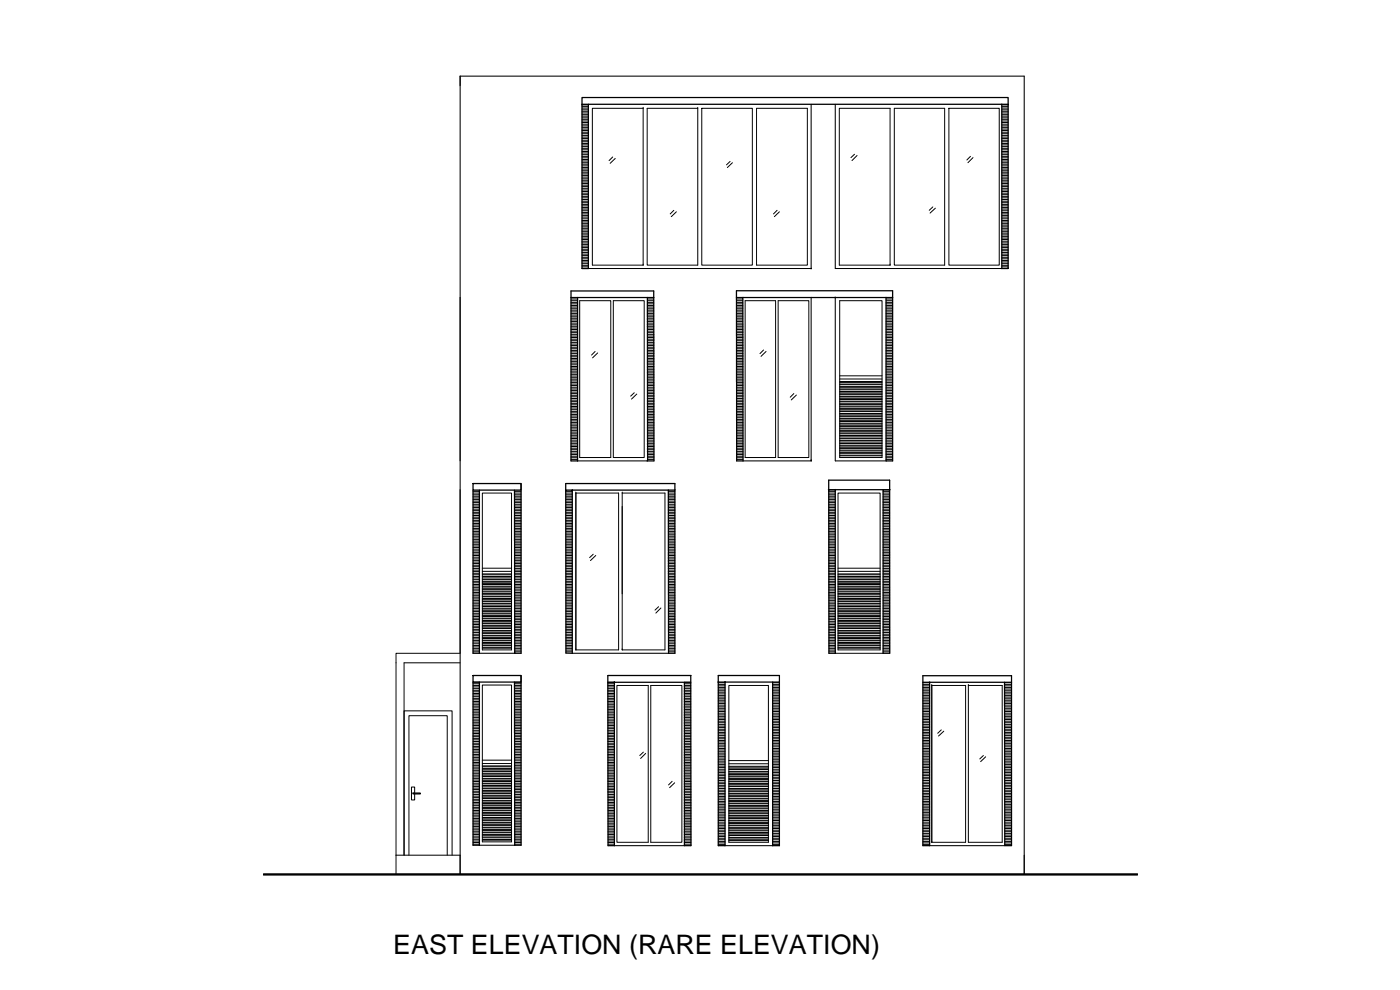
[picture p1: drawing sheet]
<svg xmlns="http://www.w3.org/2000/svg" width="420mm" height="297mm" viewBox="0 0 420 297" stroke-linecap="round" stroke-linejoin="round" font-family="sans-serif">
<defs><g id="words">
<text font-size="8.1" x="118" y="286.2">EAST ELEVATION (RARE ELEVATION)</text>
</g></defs>
<!-- layer: grey -->
<g fill="none" stroke="#000" stroke-width=".3">
<path d="M174.7 39.7h1.9M174.7 39.2h1.9M174.7 38.7h1.9M174.7 38.2h1.9M174.7 37.8h1.9M174.7 37.3h1.9M174.7 36.8h1.9M174.7 36.3h1.9M174.7 35.8h1.9M174.7 35.4h1.9M174.7 34.8h1.9M174.7 34.4h1.9"/>
<path d="M174.7 33.9h1.9M174.7 33.4h1.9M174.7 32.9h1.9M174.7 32.4h1.9M174.7 32h1.9M174.7 31.5h1.9M193 32.5h-15.2v47.1h15.2M193 32.5h.1M193 32.5v47.1M194.2 32.5h15.2v47.1h-15.2zM209.4 32.5h.1M210.6 32.5h15.2v47.1h-15.2z"/>
<path d="M227.1 32.5h15.2v47.1h-15.2zM251.9 32.5h15.2v47.1h-15.2zM268.4 32.5h15.1v47.1h-15.1zM284.8 32.5h15.1v47.1h-15.1zM300.7 39.7h1.9M300.7 39.2h1.9M300.7 38.7h1.9M300.7 38.2h1.9M300.7 37.8h1.9M300.7 37.3h1.9M300.7 36.8h1.9M300.7 36.3h1.9"/>
<path d="M300.7 35.8h1.9M300.7 35.4h1.9M300.7 34.8h1.9M300.7 34.4h1.9M300.7 33.9h1.9M300.7 33.4h1.9M300.7 32.9h1.9M300.7 32.4h1.9M300.7 32h1.9M300.7 31.5h1.9M174.7 59.9h1.9M174.7 59.4h1.9"/>
<path d="M174.7 58.9h1.9M174.7 58.4h1.9M174.7 58h1.9M174.7 57.5h1.9M174.7 57h1.9M174.7 56.5h1.9M174.7 56h1.9M174.7 55.5h1.9M174.7 55h1.9M174.7 54.6h1.9M174.7 54.1h1.9M174.7 53.6h1.9"/>
<path d="M174.7 53.1h1.9M174.7 52.6h1.9M174.7 52.2h1.9M174.7 51.7h1.9M174.7 51.2h1.9M174.7 50.7h1.9M174.7 50.3h1.9M174.7 49.8h1.9M174.7 49.3h1.9M174.7 48.8h1.9M174.7 48.3h1.9M174.7 47.9h1.9"/>
<path d="M174.7 47.4h1.9M174.7 46.9h1.9M174.7 46.4h1.9M174.7 45.9h1.9M174.7 45.5h1.9M174.7 44.9h1.9M174.7 44.5h1.9M174.7 44h1.9M174.7 43.5h1.9M174.7 43h1.9M174.7 42.5h1.9M174.7 42.1h1.9"/>
<path d="M174.7 41.6h1.9M174.7 41.1h1.9M174.7 40.6h1.9M174.7 40.1h1.9M183.9 47.1l-1.1 1.1M184.6 47.5l-1.5 1.5M219.1 48.4l-1.1 1.1M219.8 48.8l-1.5 1.5M256.5 46.3l-1.1 1M257.2 46.7l-1.5 1.5M291.3 46.9l-1.1 1.1M292 47.3l-1.5 1.5"/>
<path d="M300.7 59.9h1.9M300.7 59.4h1.9M300.7 58.9h1.9M300.7 58.4h1.9M300.7 58h1.9M300.7 57.5h1.9M300.7 57h1.9M300.7 56.5h1.9M300.7 56h1.9M300.7 55.5h1.9M300.7 55h1.9M300.7 54.6h1.9"/>
<path d="M300.7 54.1h1.9M300.7 53.6h1.9M300.7 53.1h1.9M300.7 52.6h1.9M300.7 52.2h1.9M300.7 51.7h1.9M300.7 51.2h1.9M300.7 50.7h1.9M300.7 50.3h1.9M300.7 49.8h1.9M300.7 49.3h1.9M300.7 48.8h1.9"/>
<path d="M300.7 48.3h1.9M300.7 47.9h1.9M300.7 47.4h1.9M300.7 46.9h1.9M300.7 46.4h1.9M300.7 45.9h1.9M300.7 45.5h1.9M300.7 44.9h1.9M300.7 44.5h1.9M300.7 44h1.9M300.7 43.5h1.9M300.7 43h1.9"/>
<path d="M300.7 42.5h1.9M300.7 42.1h1.9M300.7 41.6h1.9M300.7 41.1h1.9M300.7 40.6h1.9M300.7 40.1h1.9M174.7 79.6h1.9M174.7 79.1h1.9M174.7 78.6h1.9M174.7 78.2h1.9M174.7 77.6h1.9M174.7 77.2h1.9"/>
<path d="M174.7 76.7h1.9M174.7 76.2h1.9M174.7 75.7h1.9M174.7 75.2h1.9M174.7 74.8h1.9M174.7 74.3h1.9M174.7 73.8h1.9M174.7 73.3h1.9M174.7 72.9h1.9M174.7 72.4h1.9M174.7 71.9h1.9M174.7 71.4h1.9"/>
<path d="M174.7 70.9h1.9M174.7 70.5h1.9M174.7 70h1.9M174.7 69.5h1.9M174.7 69h1.9M174.7 68.5h1.9M174.7 68.1h1.9M174.7 67.5h1.9M174.7 67.1h1.9M174.7 66.6h1.9M174.7 66.2h1.9M174.7 65.6h1.9"/>
<path d="M174.7 65.1h1.9M174.7 64.7h1.9M174.7 64.2h1.9M174.7 63.7h1.9M174.7 63.2h1.9M174.7 62.7h1.9M174.7 62.3h1.9M174.7 61.8h1.9M174.7 61.3h1.9M174.7 60.8h1.9M174.7 60.4h1.9M193 79.6h.1"/>
<path d="M202.2 63.1l-1.1 1.1M203 63.5l-1.5 1.5M233.2 63.1l-1.1 1.1M233.9 63.5l-1.5 1.5M267.1 79.6h.1M280 62.1l-1.1 1M280.7 62.5l-1.6 1.4M300.7 79.6h1.9M300.7 79.1h1.9M300.7 78.6h1.9M300.7 78.2h1.9M300.7 77.6h1.9"/>
<path d="M300.7 77.2h1.9M300.7 76.7h1.9M300.7 76.2h1.9M300.7 75.7h1.9M300.7 75.2h1.9M300.7 74.8h1.9M300.7 74.3h1.9M300.7 73.8h1.9M300.7 73.3h1.9M300.7 72.9h1.9M300.7 72.4h1.9M300.7 71.9h1.9"/>
<path d="M300.7 71.4h1.9M300.7 70.9h1.9M300.7 70.5h1.9M300.7 70h1.9M300.7 69.5h1.9M300.7 69h1.9M300.7 68.5h1.9M300.7 68.1h1.9M300.7 67.5h1.9M300.7 67.1h1.9M300.7 66.6h1.9M300.7 66.2h1.9"/>
<path d="M300.7 65.6h1.9M300.7 65.1h1.9M300.7 64.7h1.9M300.7 64.2h1.9M300.7 63.7h1.9M300.7 63.2h1.9M300.7 62.7h1.9M300.7 62.3h1.9M300.7 61.8h1.9M300.7 61.3h1.9M300.7 60.8h1.9M300.7 60.4h1.9"/>
<path d="M171.4 90.2h1.9M171.4 89.7h1.9M171.4 90.7h1.9M171.4 91.2h1.9M171.4 91.7h1.9M171.4 92.1h1.9M171.4 92.6h1.9M171.4 93.1h1.9M171.4 93.6h1.9M171.4 94.1h1.9M171.4 94.5h1.9M171.4 95h1.9"/>
<path d="M171.4 95.5h1.9M171.4 96h1.9M171.4 96.4h1.9M171.4 97h1.9M171.4 97.5h1.9M171.4 97.9h1.9M171.4 98.4h1.9M171.4 98.9h1.9M171.4 99.4h1.9M171.4 99.8h1.9M174 90.2h9.3v47.1h-9.3zM174.7 80.1h1.9"/>
<path d="M184.1 90.2h9.2v47.1h-9.2zM194.3 90.2h1.9M194.3 89.7h1.9M194.3 90.7h1.9M194.3 91.2h1.9M194.3 91.7h1.9M194.3 92.1h1.9M194.3 92.6h1.9M194.3 93.1h1.9M194.3 93.6h1.9M194.3 94.1h1.9M194.3 94.5h1.9"/>
<path d="M194.3 95h1.9M194.3 95.5h1.9M194.3 96h1.9M194.3 96.4h1.9M194.3 97h1.9M194.3 97.5h1.9M194.3 97.9h1.9M194.3 98.4h1.9M194.3 98.9h1.9M194.3 99.4h1.9M194.3 99.8h1.9M221 90.2h1.9"/>
<path d="M221 89.3h1.9M221 89.7h1.9M221 90.7h1.9M221 91.2h1.9M221 91.7h1.9M221 92.1h1.9M221 92.6h1.9M221 93.1h1.9M221 93.6h1.9M221 94.1h1.9M221 94.5h1.9M221 95h1.9"/>
<path d="M221 95.5h1.9M221 96h1.9M221 96.4h1.9M221 97h1.9M221 97.5h2M221 97.9h2M221 98.4h2M221 98.9h2M221 99.4h2M221 99.8h2M223.6 90.2h9.2v47.1h-9.2zM233.5 90.2h9.2v47.1h-9.2z"/>
<path d="M252 90.2h12.7v47.1h-12.7zM265.9 90.2h2M265.9 89.3h2M265.9 89.7h2M265.9 90.7h2M265.9 91.2h2M265.9 91.7h2M265.9 92.1h2M265.9 92.6h2M265.9 93.1h2M265.9 93.6h2M265.9 94.1h2"/>
<path d="M265.9 94.5h2M265.9 95h2M265.9 95.5h2M265.9 96h2M265.9 96.4h2M265.9 97h2M265.9 97.5h2M265.9 97.9h2M265.9 98.4h2M265.9 98.9h2M265.9 99.4h2M265.9 99.8h2"/>
<path d="M300.7 80.1h1.9M171.4 115.2h1.9M171.4 117.7h1.9M171.4 114.7h1.9M171.4 116.7h1.9M171.4 116.2h1.9M171.4 113.8h1.9M171.4 100.3h1.9M171.4 100.8h1.9M171.4 101.3h1.9M171.4 101.8h1.9M171.4 102.2h1.9"/>
<path d="M171.4 102.7h1.9M171.4 103.2h1.9M171.4 103.7h1.9M171.4 104.2h1.9M171.4 104.6h1.9M171.4 105.1h1.9M171.4 105.6h1.9M171.4 106.1h1.9M171.4 106.6h1.9M171.4 107h1.9M171.4 107.6h1.9M171.4 108h1.9"/>
<path d="M171.4 108.5h1.9M171.4 109h1.9M171.4 109.5h1.9M171.4 110h1.9M171.4 110.4h1.9M171.4 110.9h1.9M171.4 111.4h1.9M171.4 111.9h1.9M171.4 112.3h1.9M171.4 112.8h1.9M171.4 113.3h1.9M171.4 114.3h1.9"/>
<path d="M171.4 115.7h1.9M171.4 117.1h1.9M171.4 118.1h1.9M171.4 118.6h1.9M171.4 119h1.9M171.4 119.6h1.9M178.6 105.5l-1.1 1M179.4 105.9l-1.6 1.5M190.4 117.8l-1.1 1.1M191.1 118.2l-1.6 1.5M194.3 115.2h2M194.3 117.7h2"/>
<path d="M194.3 114.7h2M194.3 116.7h2M194.3 116.2h2M194.3 113.8h2M194.3 100.3h2M194.3 100.8h2M194.3 101.3h2M194.3 101.8h2M194.3 102.2h2M194.3 102.7h2M194.3 103.2h2M194.3 103.7h2"/>
<path d="M194.3 104.2h2M194.3 104.6h2M194.3 105.1h2M194.3 105.6h2M194.3 106.1h2M194.3 106.6h2M194.3 107h2M194.3 107.6h2M194.3 108h2M194.3 108.5h2M194.3 109h2M194.3 109.5h2"/>
<path d="M194.3 110h2M194.3 110.4h2M194.3 110.9h2M194.3 111.4h2M194.3 111.9h2M194.3 112.3h2M194.3 112.8h2M194.3 113.3h2M194.3 114.3h2M194.3 115.7h2M194.3 117.1h2M194.3 118.1h2"/>
<path d="M194.3 118.6h2M194.3 119h2M194.3 119.6h2M221 115.2h2M221 117.7h2M221 114.7h2M221 116.7h2M221 116.2h2M221 113.8h2M221 100.3h2M221 100.8h2M221 101.3h2"/>
<path d="M221 101.8h2M221 102.2h2M221 102.7h2M221 103.2h2M221 103.7h2M221 104.2h2M221 104.6h2M221 105.1h2M221 105.6h2M221 106.1h2M221 106.6h2M221 107h2"/>
<path d="M221 107.6h2M221 108h2M221 108.5h2M221 109h2M221 109.5h2M221 110h2M221 110.4h2M221 110.9h2M221 111.4h2M221 111.9h2M221 112.3h2M221 112.8h2"/>
<path d="M221 113.3h2M221 114.3h2M221 115.7h2M221 117.1h2M221 118.1h2M221 118.6h2M221 119h2M221 119.6h2M229.2 105l-1.1 1.1M229.9 105.5l-1.5 1.4M238.2 118.1l-1 1.1M239 118.5l-1.5 1.5"/>
<path d="M252 118.2h12.7M252 118.4h12.7M252 115.2h12.7M252 115.4h12.7M252 117.5h12.7M252 117.7h12.7M252 114.5h12.7M252 114.7h12.7M252 116.7h12.7M252 117h12.7M252 116h12.7M252 116.2h12.7"/>
<path d="M252 119.6h12.7M252 119.9h12.7M252 118.9h12.7M252 119.1h12.7M252 112.8h12.7M252 113.7h12.7M265.9 115.2h2M265.9 117.7h2M265.9 114.7h2M265.9 116.7h2M265.9 116.2h2M265.9 113.8h2"/>
<path d="M265.9 100.3h2M265.9 100.8h2M265.9 101.3h2M265.9 101.8h2M265.9 102.2h2M265.9 102.7h2M265.9 103.2h2M265.9 103.7h2M265.9 104.2h2M265.9 104.6h2M265.9 105.1h2M265.9 105.6h2"/>
<path d="M265.9 106.1h2M265.9 106.6h2M265.9 107h2M265.9 107.6h2M265.9 108h2M265.9 108.5h2M265.9 109h2M265.9 109.5h2M265.9 110h2M265.9 110.4h2M265.9 110.9h2M265.9 111.4h2"/>
<path d="M265.9 111.9h2M265.9 112.3h2M265.9 112.8h2M265.9 113.3h2M265.9 114.3h2M265.9 115.7h2M265.9 117.1h2M265.9 118.1h2M265.9 118.6h2M265.9 119h2M265.9 119.6h2M171.4 137.3h1.9"/>
<path d="M171.4 127.7h1.9M171.4 130.2h1.9M171.4 129.2h1.9M171.4 128.7h1.9M171.4 127.2h1.9M171.4 120.1h1.9M171.4 120.5h1.9M171.4 121h1.9M171.4 121.5h1.9M171.4 122h1.9M171.4 122.4h1.9M171.4 122.9h1.9"/>
<path d="M171.4 123.4h1.9M171.4 123.9h1.9M171.4 124.4h1.9M171.4 124.8h1.9M171.4 125.3h1.9M171.4 125.8h1.9M171.4 126.3h1.9M171.4 126.8h1.9M171.4 128.2h1.9M171.4 129.7h1.9M171.4 130.6h1.9M171.4 131.1h1.9"/>
<path d="M171.4 131.6h1.9M171.4 132.1h1.9M171.4 132.6h1.9M171.4 133h1.9M171.4 133.5h1.9M171.4 134h1.9M171.4 134.5h1.9M171.4 134.9h1.9M171.4 135.4h1.9M171.4 135.9h1.9M171.4 136.4h1.9M171.4 136.9h1.9"/>
<path d="M171.4 137.8h1.9M194.3 127.7h2M194.3 130.2h2M194.3 129.2h2M194.3 128.7h2M194.3 127.2h2M194.3 120.1h2M194.3 120.5h2M194.3 121h2M194.3 121.5h2M194.3 122h2M194.3 122.4h2"/>
<path d="M194.3 122.9h2M194.3 123.4h2M194.3 123.9h2M194.3 124.4h2M194.3 124.8h2M194.3 125.3h2M194.3 125.8h2M194.3 126.3h2M194.3 126.8h2M194.3 128.2h2M194.3 129.7h2M194.3 130.6h2"/>
<path d="M194.3 131.1h2M194.3 131.6h2M194.3 132.1h2M194.3 132.6h2M194.3 133h2M194.3 133.5h2M194.3 134h2M194.3 134.5h2M194.3 134.9h2M194.3 135.4h2M194.4 137.3h1.9M194.4 135.9h1.9"/>
<path d="M194.4 136.4h1.9M194.4 136.9h1.9M194.4 137.8h1.9M221 127.7h2M221 130.2h2M221 129.2h2M221 128.7h2M221 127.2h2M221 120.1h2M221 120.5h2M221 121h2M221 121.5h2"/>
<path d="M221 122h2M221 122.4h2M221 122.9h2M221 123.4h2M221 123.9h2M221 124.4h2M221 124.8h2M221 125.3h2M221 125.8h2M221 126.3h2M221 126.8h2M221 128.2h2"/>
<path d="M221 129.7h2M221 130.6h2M221 131.1h2M221 131.6h2M221 132.1h2M221 132.6h2M221.1 137.3h1.9M221.1 133h1.9M221.1 133.5h1.9M221.1 134h1.9M221.1 134.5h1.9M221.1 134.9h1.9"/>
<path d="M221.1 135.4h1.9M221.1 135.9h1.9M221.1 136.4h1.9M221.1 136.9h1.9M221.1 137.8h1.9M252 120.4h12.7M252 120.6h12.7M252 122.6h12.7M252 122.8h12.7M252 121.8h12.7M252 122.1h12.7M252 121.1h12.7"/>
<path d="M252 121.3h12.7M252 132.1h12.7M252 132.3h12.7M252 136.6h12.7M252 136.8h12.7M252 131.4h12.7M252 131.6h12.7M252 123.3h12.7M252 123.5h12.7M252 135.8h12.7M252 136h12.7M252 127.7h12.7"/>
<path d="M252 127.9h12.7M252 133.6h12.7M252 133.8h12.7M252 129.9h12.7M252 130.2h12.7M252 129.2h12.7M252 129.4h12.7M252 126.2h12.7M252 126.5h12.7M252 128.4h12.7M252 128.7h12.7M252 135.1h12.7"/>
<path d="M252 135.3h12.7M252 134.4h12.7M252 134.5h12.7M252 124.1h12.7M252 124.3h12.7M252 125.5h12.7M252 125.7h12.7M252 127h12.7M252 127.2h12.7M252 130.7h12.7M252 130.9h12.7M252 132.9h12.7"/>
<path d="M252 133.1h12.7M252 124.8h12.7M252 125h12.7M265.9 137.3h2M265.9 127.7h2M265.9 130.2h2M265.9 129.2h2M265.9 128.7h2M265.9 127.2h2M265.9 120.1h2M265.9 120.5h2M265.9 121h2"/>
<path d="M265.9 121.5h2M265.9 122h2M265.9 122.4h2M265.9 122.9h2M265.9 123.4h2M265.9 123.9h2M265.9 124.4h2M265.9 124.8h2M265.9 125.3h2M265.9 125.8h2M265.9 126.3h2M265.9 126.8h2"/>
<path d="M265.9 128.2h2M265.9 129.7h2M265.9 130.6h2M265.9 131.1h2M265.9 131.6h2M265.9 132.1h2M265.9 132.6h2M265.9 133h2M265.9 133.5h2M265.9 134h2M265.9 134.5h2M265.9 134.9h2"/>
<path d="M265.9 135.4h2M265.9 135.9h2M265.9 136.4h2M265.9 136.9h2M265.9 137.8h2M142 147.4h1.9M142 147.9h1.9M142 148.4h1.9M142 148.9h1.9M142 149.4h1.9M142 149.8h1.9M142 150.4h1.9"/>
<path d="M142 150.8h1.9M142 151.3h1.9M142 151.8h1.9M142 152.3h1.9M142 152.8h1.9M142 153.2h1.9M142 153.7h1.9M142 154.2h1.9M142 154.7h1.9M142 155.2h1.9M142 155.6h1.9M142 156.1h1.9"/>
<path d="M142 156.6h1.9M142 157.1h1.9M142 157.5h1.9M142 158h1.9M142 158.5h1.9M142 159h1.9M142 159.5h1.9M142 159.9h1.9M144.8 147.9h8.7v47.1h-8.7zM154.4 147.4h2M154.4 147.9h2M154.4 148.4h2"/>
<path d="M154.4 148.9h2M154.4 149.4h2M154.4 149.8h2M154.4 150.4h2M154.4 150.8h2M154.4 151.3h2M154.4 151.8h2M154.4 152.3h2M154.4 152.8h2M154.4 153.2h2M154.4 153.7h2M154.4 154.2h2"/>
<path d="M154.4 154.7h2M154.4 155.2h2M154.4 155.6h2M154.4 156.1h2M154.4 156.6h2M154.4 157.1h2M154.4 157.5h2M154.4 158h2M154.4 158.5h2M154.4 159h2M154.4 159.5h2M154.4 159.9h2"/>
<path d="M169.8 147.4h1.9M169.8 147.9h1.9M169.8 148.4h1.9M169.8 148.9h1.9M169.8 149.4h1.9M169.8 149.8h1.9M169.8 150.4h1.9M169.8 150.8h1.9M169.8 151.3h1.9M169.8 151.8h1.9M169.8 152.3h1.9M169.8 152.8h1.9"/>
<path d="M169.8 153.2h1.9M169.8 153.7h1.9M169.8 154.2h1.9M169.8 154.7h1.9M169.8 155.2h1.9M169.8 155.6h1.9M169.8 156.1h1.9M169.8 156.6h1.9M169.8 157.1h1.9M169.8 157.5h1.9M169.8 158h1.9M169.8 158.5h1.9"/>
<path d="M169.8 159h1.9M169.8 159.5h1.9M169.8 159.9h1.9M172.8 147.9h.1M172.8 147.9h12.9v47.1h-12.9zM186.7 147.9h.1M186.7 147.9h12.9v47.1h-12.9M186.7 147.9v47.1M200.6 147.4h1.9M200.6 147.9h1.9M200.6 148.4h1.9M200.6 148.9h1.9"/>
<path d="M200.6 149.4h1.9M200.6 149.8h1.9M200.6 150.4h1.9M200.6 150.8h1.9M200.6 151.3h1.9M200.6 151.8h1.9M200.6 152.3h1.9M200.6 152.8h1.9M200.6 153.2h1.9M200.6 153.7h1.9M200.6 154.2h1.9M200.6 154.7h1.9"/>
<path d="M200.6 155.2h1.9M200.6 155.6h1.9M200.6 156.1h1.9M200.6 156.6h1.9M200.6 157.1h1.9M200.6 157.5h1.9M200.6 158h1.9M200.6 158.5h1.9M200.6 159h1.9M200.6 159.5h1.9M200.6 159.9h1.9M248.7 147h2"/>
<path d="M248.7 147.4h2M248.7 147.9h2M248.7 148.4h2M248.7 148.9h2M248.7 149.4h2M248.7 149.8h2M248.7 150.4h2M248.7 150.8h2M248.7 151.3h2M248.7 151.8h2M248.7 152.3h2M248.7 152.8h2"/>
<path d="M248.7 153.2h2M248.7 153.7h2M248.7 154.2h2M248.7 154.7h2M248.7 155.2h2M248.7 155.6h2M248.7 156.1h2M248.7 156.6h2M248.7 157.1h2M248.7 157.5h2M248.7 158h2M248.7 158.5h2"/>
<path d="M248.7 159h2M248.7 159.5h2M248.7 159.9h2M251.5 147.9h12.6v47.1h-12.6zM265 147h1.9M265 147.4h1.9M265 147.9h1.9M265 148.4h1.9M265 148.9h1.9M265 149.4h1.9M265 149.8h1.9M265 150.4h1.9"/>
<path d="M265 150.8h1.9M265 151.3h1.9M265 151.8h1.9M265 152.3h1.9M265 152.8h1.9M265 153.2h1.9M265 153.7h2M265 154.2h2M265 154.7h2M265 155.2h2M265 155.6h2M265 156.1h2"/>
<path d="M265 156.6h2M265 157.1h2M265 157.5h2M265 158h2M265 158.5h2M265 159h2M265 159.5h2M265 159.9h2M142 160.5h1.9M142 160.9h1.9M142 161.4h1.9M142 161.9h1.9"/>
<path d="M142 162.4h1.9M142 162.9h1.9M142 163.3h1.9M142 163.8h1.9M142 164.3h1.9M142 164.8h1.9M142 165.3h1.9M142 165.7h1.9M142 166.2h1.9M142 166.7h1.9M142 167.2h1.9M142 167.7h1.9"/>
<path d="M142 168.1h1.9M142 168.6h1.9M142 169.1h1.9M142 169.6h1.9M142 170h1.9M142 170.5h1.9M142 171.1h1.9M142 171.5h1.9M142 172h1.9M142 172.5h1.9M142 173h1.9M142 173.4h1.9"/>
<path d="M142 173.9h1.9M142 174.4h1.9M142 174.9h1.9M142 175.4h1.9M142 175.8h1.9M142 176.3h1.9M142 176.8h1.9M142 177.3h1.9M142 177.8h1.9M142 178.2h1.9M142 178.7h1.9M142 179.2h1.9"/>
<path d="M142 179.7h1.9M144.8 172.5h8.7M144.8 173h8.7M144.8 173.9h8.7M144.8 174.4h8.7M144.8 175.4h8.7M144.8 178.3h8.7M144.8 175.9h8.7M144.8 176.1h8.7M144.8 178.1h8.7M144.8 173.2h8.7M144.8 179.6h8.7"/>
<path d="M144.8 179.8h8.7M144.8 175.1h8.7M144.8 172.2h8.7M144.8 174.7h8.7M144.8 178.9h8.7M144.8 179.1h8.7M144.8 173.7h8.7M144.8 177.3h8.7M144.8 177.6h8.7M144.8 176.6h8.7M144.8 176.8h8.7M144.8 170.5h8.7"/>
<path d="M144.8 171.4h8.7M154.4 160.5h2M154.4 160.9h2M154.4 161.4h2M154.4 161.9h2M154.4 162.4h2M154.4 162.9h2M154.4 163.3h2M154.4 163.8h2M154.4 164.3h2M154.4 164.8h2M154.4 165.3h2"/>
<path d="M154.4 165.7h2M154.4 166.2h2M154.4 166.7h2M154.4 167.2h2M154.4 167.7h2M154.4 168.1h2M154.4 168.6h2M154.4 169.1h2M154.4 169.6h2M154.4 170h2M154.4 170.5h2M154.4 171.1h2"/>
<path d="M154.4 171.5h2M154.4 172h2M154.4 172.5h2M154.4 173h2M154.4 173.4h2M154.4 173.9h2M154.4 174.4h2M154.4 174.9h2M154.4 175.4h2M154.4 175.8h2M154.4 176.3h2M154.4 176.8h2"/>
<path d="M154.4 177.3h2M154.4 177.8h2M154.4 178.2h2M154.4 178.7h2M154.4 179.2h2M154.4 179.7h2M169.8 160.5h1.9M169.8 160.9h1.9M169.8 161.4h1.9M169.8 161.9h1.9M169.8 162.4h1.9M169.8 162.9h1.9"/>
<path d="M169.8 163.3h1.9M169.8 163.8h1.9M169.8 164.3h1.9M169.8 164.8h1.9M169.8 165.3h1.9M169.8 165.7h1.9M169.8 166.2h1.9M169.8 166.7h1.9M169.8 167.2h1.9M169.8 167.7h1.9M169.8 168.1h1.9M169.8 168.6h1.9"/>
<path d="M169.8 169.1h1.9M169.8 169.6h1.9M169.8 170h1.9M169.8 170.5h1.9M169.8 171.1h1.9M169.8 171.5h1.9M169.8 172h1.9M169.8 172.5h1.9M169.8 173h1.9M169.8 173.4h1.9M169.8 173.9h1.9M169.8 174.4h1.9"/>
<path d="M169.8 174.9h1.9M169.8 175.4h1.9M169.8 175.8h1.9M169.8 176.3h1.9M169.8 176.8h1.9M169.8 177.3h1.9M169.8 177.8h1.9M169.8 178.2h1.9M169.8 178.7h1.9M169.8 179.2h1.9M169.8 179.7h1.9M178 166.3l-1 1"/>
<path d="M178.8 166.7l-1.6 1.5M200.6 160.5h1.9M200.6 160.9h1.9M200.6 161.4h1.9M200.6 161.9h1.9M200.6 162.4h1.9M200.6 162.9h1.9M200.6 163.3h1.9M200.6 163.8h1.9M200.6 164.3h1.9M200.6 164.8h1.9M200.6 165.3h1.9"/>
<path d="M200.6 165.7h1.9M200.6 166.2h1.9M200.6 166.7h1.9M200.6 167.2h1.9M200.6 167.7h1.9M200.6 168.1h1.9M200.6 168.6h1.9M200.6 169.1h1.9M200.6 169.6h1.9M200.6 170h1.9M200.6 170.5h1.9M200.6 171.1h1.9"/>
<path d="M200.6 171.5h1.9M200.6 172h1.9M200.6 172.5h1.9M200.6 173h1.9M200.6 173.4h1.9M200.6 173.9h1.9M200.6 174.4h1.9M200.6 174.9h1.9M200.6 175.4h1.9M200.6 175.8h1.9M200.6 176.3h1.9M200.6 176.8h1.9"/>
<path d="M200.6 177.3h1.9M200.6 177.8h1.9M200.6 178.2h1.9M200.6 178.7h1.9M200.6 179.2h1.9M200.6 179.7h1.9M248.7 160.5h2M248.7 160.9h2M248.7 161.4h2M248.7 161.9h2M248.7 162.4h2M248.7 162.9h2"/>
<path d="M248.7 163.3h2M248.7 163.8h2M248.7 164.3h2M248.7 164.8h2M248.7 165.3h2M248.7 165.7h2M248.7 166.2h2M248.7 166.7h2M248.7 167.2h2M248.7 167.7h2M248.7 168.1h2M248.7 168.6h2"/>
<path d="M248.7 169.1h2M248.7 169.6h2M248.7 170h2M248.7 170.5h2M248.7 171.1h2M248.7 171.5h2M248.7 172h2M248.7 172.5h2M248.7 173h2M248.7 173.4h2M248.7 173.9h2M248.7 174.4h2"/>
<path d="M248.7 174.9h2M248.7 175.4h2M248.7 175.8h2M248.7 176.3h2M248.7 176.8h2M248.7 177.3h2M248.7 177.8h2M248.7 178.2h2M248.7 178.7h2M248.8 179.2h1.9M248.8 179.7h1.9M251.5 172.5h12.6"/>
<path d="M251.5 173h12.6M251.5 173.9h12.6M251.5 174.4h12.6M251.5 175.4h12.6M251.5 178.3h12.6M251.5 175.9h12.6M251.5 176.1h12.6M251.5 178.1h12.6M251.5 173.2h12.6M251.5 179.6h12.6M251.5 179.8h12.6M251.5 175.1h12.6"/>
<path d="M251.5 172.2h12.6M251.5 174.7h12.6M251.5 178.9h12.6M251.5 179.1h12.6M251.5 173.7h12.6M251.5 177.3h12.6M251.5 177.6h12.6M251.5 176.6h12.6M251.5 176.8h12.6M251.5 170.5h12.6M251.5 171.4h12.6M265 160.5h2"/>
<path d="M265 160.9h2M265 161.4h2M265 161.9h2M265 162.4h2M265 162.9h2M265 163.3h2M265 163.8h2M265 164.3h2M265 164.8h2M265 165.3h2M265 165.7h2M265 166.2h2"/>
<path d="M265 166.7h2M265 167.2h2M265 167.7h2M265 168.1h2M265 168.6h2M265 169.1h2M265 169.6h2M265 170h2M265 170.5h2M265 171.1h2M265 171.5h2M265 172h2"/>
<path d="M265 172.5h2M265 173h2M265 173.4h2M265 173.9h2M265 174.4h2M265 174.9h2M265 175.4h2M265 175.8h2M265 176.3h2M265 176.8h2M265 177.3h2M265 177.8h2"/>
<path d="M265 178.2h2M265 178.7h2M265 179.2h2M265 179.7h2M138.1 196h-19.2v66.4M138.1 198.9h-16.8v57.7v-43.3h14.4v43.3M142 180.1h1.9M142 180.6h1.9M142 181.2h1.9M142 181.6h1.9M142 182.1h1.9M142 182.5h1.9"/>
<path d="M142 183.1h1.9M142 183.5h1.9M142 184h1.9M142 184.5h1.9M142 185h1.9M142 185.5h1.9M142 185.9h1.9M142 186.4h1.9M142 186.9h1.9M142 187.4h1.9M142 187.9h1.9M142 188.3h1.9"/>
<path d="M142 188.8h1.9M142 189.3h1.9M142 189.8h1.9M142 190.3h1.9M142 190.7h1.9M142 191.2h1.9M142 191.7h1.9M142 192.2h1.9M142 192.6h1.9M142 193.2h1.9M142 193.7h1.9M142 194.1h1.9"/>
<path d="M142 194.6h1.9M142 195.1h1.9M142 195.6h1.9M144.8 185h8.7M144.8 185.5h8.7M144.8 186.4h8.7M144.8 186.9h8.7M144.8 187.9h8.7M144.8 189.9h8.7M144.8 180.3h8.7M144.8 180.5h8.7M144.8 190h8.7"/>
<path d="M144.8 194.2h8.7M144.8 194.5h8.7M144.8 189.2h8.7M144.8 189.3h8.7M144.8 181h8.7M144.8 181.2h8.7M144.8 193.5h8.7M144.8 193.7h8.7M144.8 185.7h8.7M144.8 191.3h8.7M144.8 191.6h8.7M144.8 187.6h8.7"/>
<path d="M144.8 187.1h8.7M144.8 183.9h8.7M144.8 184.2h8.7M144.8 186.2h8.7M144.8 192.8h8.7M144.8 193h8.7M144.8 192.1h8.7M144.8 192.3h8.7M144.8 181.8h8.7M144.8 182h8.7M144.8 183.2h8.7M144.8 183.4h8.7"/>
<path d="M144.8 184.7h8.7M144.8 188.4h8.7M144.8 188.6h8.7M144.8 190.6h8.7M144.8 190.8h8.7M144.8 182.5h8.7M144.8 182.7h8.7M154.4 180.1h2M154.4 180.6h2M154.4 181.2h2M154.4 181.6h2M154.4 182.1h2"/>
<path d="M154.4 182.5h2M154.4 183.1h2M154.4 183.5h2M154.4 184h2M154.4 184.5h2M154.4 185h2M154.4 185.5h2M154.4 185.9h2M154.4 186.4h2M154.4 186.9h2M154.5 187.4h1.9M154.5 187.9h1.9"/>
<path d="M154.5 188.3h1.9M154.5 188.8h1.9M154.5 189.3h1.9M154.5 189.8h1.9M154.5 190.3h1.9M154.5 190.7h1.9M154.5 191.2h1.9M154.5 191.7h1.9M154.5 192.2h1.9M154.5 192.6h1.9M154.5 193.2h1.9M154.5 193.7h1.9"/>
<path d="M154.5 194.1h1.9M154.5 194.6h1.9M154.5 195.1h1.9M154.5 195.6h1.9M169.8 180.1h1.9M169.8 180.6h1.9M169.8 181.2h1.9M169.8 181.6h1.9M169.8 182.1h1.9M169.8 182.5h1.9M169.8 183.1h1.9M169.8 183.5h1.9"/>
<path d="M169.8 184h1.9M169.8 184.5h1.9M169.8 185h1.9M169.8 185.5h1.9M169.8 185.9h1.9M169.8 186.4h1.9M169.8 186.9h1.9M169.8 187.4h1.9M169.8 187.9h1.9M169.8 188.3h1.9M169.8 188.8h1.9M169.8 189.3h1.9"/>
<path d="M169.8 189.8h1.9M169.8 190.3h1.9M169.8 190.7h1.9M169.8 191.2h1.9M169.8 191.7h1.9M169.8 192.2h1.9M169.8 192.6h1.9M169.8 193.2h1.9M169.8 193.7h1.9M169.8 194.1h1.9M169.8 194.6h1.9M169.8 195.1h1.9"/>
<path d="M169.8 195.6h1.9M186.7 195h.1M197.7 182l-1.1 1.1M198.4 182.4l-1.6 1.5M200.6 180.1h1.9M200.6 180.6h1.9M200.6 181.2h1.9M200.6 181.6h1.9M200.6 182.1h1.9M200.6 182.5h1.9M200.6 183.1h1.9M200.6 183.5h1.9"/>
<path d="M200.6 184h1.9M200.6 184.5h1.9M200.6 185h1.9M200.6 185.5h1.9M200.6 185.9h1.9M200.6 186.4h1.9M200.6 186.9h1.9M200.6 187.4h1.9M200.6 187.9h1.9M200.6 188.3h1.9M200.6 188.8h1.9M200.6 189.3h1.9"/>
<path d="M200.6 189.8h1.9M200.6 190.3h1.9M200.6 190.7h1.9M200.6 191.2h1.9M200.6 191.7h1.9M200.6 192.2h1.9M200.6 192.6h1.9M200.6 193.2h1.9M200.6 193.7h1.9M200.6 194.1h1.9M200.6 194.6h1.9M200.6 195.1h1.9"/>
<path d="M200.6 195.6h1.9M248.8 180.1h1.9M248.8 180.6h1.9M248.8 181.2h1.9M248.8 181.6h1.9M248.8 182.1h1.9M248.8 182.5h1.9M248.8 183.1h1.9M248.8 183.5h1.9M248.8 184h1.9M248.8 184.5h1.9M248.8 185h1.9"/>
<path d="M248.8 185.5h1.9M248.8 185.9h1.9M248.8 186.4h1.9M248.8 186.9h1.9M248.8 187.4h1.9M248.8 187.9h1.9M248.8 188.3h1.9M248.8 188.8h1.9M248.8 189.3h1.9M248.8 189.8h1.9M248.8 190.3h1.9M248.8 190.7h1.9"/>
<path d="M248.8 191.2h1.9M248.8 191.7h1.9M248.8 192.2h1.9M248.8 192.6h1.9M248.8 193.2h1.9M248.8 193.7h1.9M248.8 194.1h1.9M248.8 194.6h1.9M248.8 195.1h1.9M248.8 195.6h1.9M251.5 185h12.6M251.5 185.5h12.6"/>
<path d="M251.5 186.4h12.6M251.5 186.9h12.6M251.5 187.9h12.6M251.5 189.9h12.6M251.5 180.3h12.6M251.5 180.5h12.6M251.5 190h12.6M251.5 194.2h12.6M251.5 194.5h12.6M251.5 189.2h12.6M251.5 189.3h12.6M251.5 181h12.6"/>
<path d="M251.5 181.2h12.6M251.5 193.5h12.6M251.5 193.7h12.6M251.5 185.7h12.6M251.5 191.3h12.6M251.5 191.6h12.6M251.5 187.6h12.6M251.5 187.1h12.6M251.5 183.9h12.6M251.5 184.2h12.6M251.5 186.2h12.6M251.5 192.8h12.6"/>
<path d="M251.5 193h12.6M251.5 192.1h12.6M251.5 192.3h12.6M251.5 181.8h12.6M251.5 182h12.6M251.5 183.2h12.6M251.5 183.4h12.6M251.5 184.7h12.6M251.5 188.4h12.6M251.5 188.6h12.6M251.5 190.6h12.6M251.5 190.8h12.6"/>
<path d="M251.5 182.5h12.6M251.5 182.7h12.6M265 180.1h2M265 180.6h2M265 181.2h2M265 181.6h2M265 182.1h2M265 182.5h2M265 183.1h2M265 183.5h2M265 184h2M265 184.5h2"/>
<path d="M265 185h2M265 185.5h2M265 185.9h2M265 186.4h2M265 186.9h2M265 187.4h2M265 187.9h2M265 188.3h2M265 188.8h2M265 189.3h2M265 189.8h2M265 190.3h2"/>
<path d="M265 190.7h2M265 191.2h2M265 191.7h2M265 192.2h2M265 192.6h2M265 193.2h2M265 193.7h2M265 194.1h2M265 194.6h2M265 195.1h2M265 195.6h2M142 204.7h1.9"/>
<path d="M142 205.2h1.9M142 205.7h1.9M142 206.1h1.9M142 206.6h1.9M142 207.1h1.9M142 207.6h1.9M142 208.1h1.9M142 208.5h1.9M142 209h1.9M142 209.5h1.9M142 210h1.9M142 210.5h1.9"/>
<path d="M142 210.9h1.9M142 211.4h1.9M142 211.9h1.9M142 212.4h1.9M142 212.9h1.9M142 213.3h1.9M142 213.9h1.9M142 214.3h1.9M142 214.8h1.9M142 215.3h1.9M142 215.8h1.9M142 216.3h1.9"/>
<path d="M142 216.7h1.9M142 217.2h1.9M142 217.7h1.9M142 218.2h1.9M142 218.6h1.9M142 219.1h1.9M142 219.6h1.9M154.4 204.7h2M154.4 205.2h2M154.4 205.7h2M154.4 206.1h2M154.4 206.6h2"/>
<path d="M154.4 207.1h2M154.4 207.6h2M154.4 208.1h2M154.4 208.5h2M154.4 209h2M154.4 209.5h2M154.4 210h2M154.4 210.5h2M154.4 210.9h2M154.4 211.4h2M154.4 211.9h2M154.4 212.4h2"/>
<path d="M154.4 212.9h2M154.4 213.3h2M154.4 213.9h2M154.4 214.3h2M154.4 214.8h2M154.4 215.3h2M154.4 215.8h2M154.4 216.3h2M154.4 216.7h2M154.4 217.2h2M154.4 217.7h2M154.4 218.2h2"/>
<path d="M154.4 218.6h2M154.4 219.1h2M154.4 219.6h2M182.4 204.7h2M182.4 205.2h2M182.4 205.7h2M182.4 206.1h2M182.4 206.6h2M182.4 207.1h2M182.4 207.6h2M182.4 208.1h2M182.4 208.5h2"/>
<path d="M182.4 209h2M182.4 209.5h2M182.4 210h2M182.4 210.5h2M182.4 210.9h2M182.4 211.4h2M182.4 211.9h2M182.4 212.4h2M182.4 212.9h2M182.4 213.3h2M182.4 213.9h2M182.4 214.3h2"/>
<path d="M182.4 214.8h2M182.4 215.3h2M182.4 215.8h2M182.4 216.3h2M182.4 216.7h2M182.4 217.2h2M182.4 217.7h2M182.4 218.2h2M182.4 218.6h2M182.4 219.1h2M182.4 219.6h2M185.1 205.7h9.4v47h-9.4z"/>
<path d="M195.3 205.7h9.3v47h-9.3zM205.4 204.7h1.9M205.4 205.2h1.9M205.4 205.7h1.9M205.4 206.1h1.9M205.4 206.6h1.9M205.4 207.1h1.9M205.4 207.6h1.9M205.4 208.1h1.9M205.4 208.5h1.9M205.4 209h1.9M205.4 209.5h1.9"/>
<path d="M205.4 210h1.9M205.4 210.5h1.9M205.4 210.9h1.9M205.4 211.4h1.9M205.4 211.9h1.9M205.4 212.4h1.9M205.4 212.9h1.9M205.4 213.3h1.9M205.4 213.9h1.9M205.4 214.3h1.9M205.4 214.8h1.9M205.4 215.3h1.9"/>
<path d="M205.4 215.8h1.9M205.4 216.3h1.9M205.4 216.7h1.9M205.4 217.2h1.9M205.4 217.7h1.9M205.4 218.2h1.9M205.4 218.6h1.9M205.4 219.1h1.9M205.4 219.6h1.9M215.6 204.8h2M215.6 205.3h2M215.6 205.8h2"/>
<path d="M215.6 206.3h2M215.6 206.7h2M215.6 207.2h2M215.6 207.7h2M215.6 208.2h2M215.6 208.7h2M215.6 209.2h2M215.6 209.7h2M215.6 210.1h2M215.6 210.6h2M215.6 211.1h2M215.6 211.6h2"/>
<path d="M215.6 212.1h2M215.6 212.5h2M215.6 213h2M215.6 213.5h2M215.6 214h2M215.6 214.5h2M215.6 214.9h2M215.6 215.4h2M215.6 215.9h2M215.6 216.4h2M215.6 216.8h2M215.6 217.3h2"/>
<path d="M215.6 217.9h2M215.6 218.3h2M215.6 218.8h2M215.6 219.3h2M215.6 219.8h2M218.7 205.7h11.9v47h-11.9zM231.9 204.8h2M231.9 205.3h2M231.9 205.8h2M231.9 206.3h2M231.9 206.7h2M231.9 207.2h2"/>
<path d="M231.9 207.7h2M231.9 208.2h2M231.9 208.7h2M231.9 209.2h2M231.9 209.7h2M231.9 210.1h2M231.9 210.6h2M231.9 211.1h2M231.9 211.6h2M231.9 212.1h2M231.9 212.5h2M231.9 213h2"/>
<path d="M231.9 213.5h2M231.9 214h2M231.9 214.5h2M231.9 214.9h2M231.9 215.4h2M231.9 215.9h2M231.9 216.4h2M231.9 216.8h2M231.9 217.3h2M231.9 217.9h2M231.9 218.3h2M231.9 218.8h2"/>
<path d="M231.9 219.3h2M231.9 219.8h2M277 204.8h2M277 205.3h2M277 205.8h2M277 206.3h2M277 206.7h2M277 207.2h2M277 207.7h2M277 208.2h2M277 208.7h2M277 209.2h2"/>
<path d="M277 209.7h2M277 210.1h2M277 210.6h2M277 211.1h2M277 211.6h2M277 212.1h2M277 212.5h2M277 213h2M277 213.5h2M277 214h2M277 214.5h2M277 214.9h2"/>
<path d="M277 215.4h2M277 215.9h2M277 216.4h2M277 216.8h2M277 217.3h2M277 217.9h2M277 218.3h2M277 218.8h2M277 219.3h2M277 219.8h2M279.6 205.7h.1M279.6 205.7h10.2v47h-10.2z"/>
<path d="M282.5 219l-1.1 1M283.3 219.4l-1.6 1.4M290.6 205.7h.1M290.6 205.7h10.2v47h-10.2zM301.5 204.8h2.1M301.5 205.3h2.1M301.5 205.8h2.1M301.5 206.3h2.1M301.5 206.7h2.1M301.5 207.2h2.1M301.5 207.7h2.1M301.5 208.2h2.1"/>
<path d="M301.5 208.7h2.1M301.5 209.2h2.1M301.5 209.7h2.1M301.5 210.1h2.1M301.5 210.6h2.1M301.5 211.1h2.1M301.5 211.6h2.1M301.5 212.1h2.1M301.5 212.5h2.1M301.5 213h2.1M301.5 213.5h2.1M301.5 214h2.1"/>
<path d="M301.5 214.5h2.1M301.5 214.9h2.1M301.5 215.4h2.1M301.5 215.9h2.1M301.5 216.4h2.1M301.5 216.8h2.1M301.5 217.3h2.1M301.5 217.9h2.1M301.5 218.3h2.1M301.5 218.8h2.1M301.5 219.3h2.1M301.5 219.8h2.1"/>
<path d="M123.9 237.9h2.3v.3h-2.3zM124.4 237.9v-1.8h-.9v3.9h.9v-1.8M142 220.1h1.9M142 220.6h1.9M142 221h1.9M142 221.5h1.9M142 222h1.9M142 222.5h1.9M142 223h1.9M142 223.4h1.9M142 224h1.9M142 224.4h1.9"/>
<path d="M142 224.9h1.9M142 225.3h1.9M142 225.9h1.9M142 226.4h1.9M142 226.8h1.9M142 227.3h1.9M142 227.8h1.9M142 228.3h1.9M142 228.8h1.9M142 229.2h1.9M142 229.7h1.9M142 230.2h1.9"/>
<path d="M142 230.7h1.9M142 231.1h1.9M142 231.6h1.9M142 232.1h1.9M142 232.6h1.9M142 233.1h1.9M142 233.5h1.9M142 234h1.9M142 234.5h1.9M142 235h1.9M142 235.5h1.9M142 236h1.9"/>
<path d="M142 236.5h1.9M142 236.9h1.9M142 237.4h1.9M142 237.9h1.9M142 238.4h1.9M142 238.9h1.9M142 239.3h1.9M142 239.8h1.9M144.8 230.8h8.7M144.8 231.3h8.7M144.8 232.3h8.7M144.8 235.7h8.7"/>
<path d="M144.8 239.4h8.7M144.8 233.5h8.7M144.8 234.5h8.7M144.8 235h8.7M144.8 236.5h8.7M144.8 237.4h8.7M144.8 238.9h8.7M144.8 232.8h8.7M144.8 233.7h8.7M144.8 235.9h8.7M144.8 230.6h8.7M144.8 237.9h8.7"/>
<path d="M144.8 238.1h8.7M144.8 237.2h8.7M144.8 233h8.7M144.8 229.8h8.7M144.8 230h8.7M144.8 232h8.7M144.8 236.7h8.7M144.8 231.5h8.7M144.8 235.2h8.7M144.8 234.2h8.7M144.8 238.6h8.7M144.8 239.6h8.7"/>
<path d="M144.8 228.1h8.7M144.8 229.1h8.7M154.4 220.1h2M154.4 220.6h2M154.4 221h2M154.4 221.5h2M154.4 222h2M154.4 222.5h2M154.4 223h2M154.4 223.4h2M154.4 224h2M154.4 224.4h2"/>
<path d="M154.4 224.9h2M154.4 225.3h2M154.4 225.9h2M154.4 226.4h2M154.4 226.8h2M154.4 227.3h2M154.4 227.8h2M154.4 228.3h2M154.4 228.8h2M154.4 229.2h2M154.4 229.7h2M154.4 230.2h2"/>
<path d="M154.4 230.7h2M154.4 231.1h2M154.4 231.6h2M154.4 232.1h2M154.4 232.6h2M154.4 233.1h2M154.4 233.5h2M154.4 234h2M154.4 234.5h2M154.4 235h2M154.4 235.5h2M154.4 236h2"/>
<path d="M154.4 236.5h2M154.4 236.9h2M154.4 237.4h2M154.4 237.9h2M154.4 238.4h2M154.4 238.9h2M154.4 239.3h2M154.4 239.8h2M182.4 220.1h2M182.4 220.6h2M182.4 221h2M182.4 221.5h2"/>
<path d="M182.4 222h2M182.4 222.5h2M182.4 223h2M182.4 223.4h2M182.4 224h2M182.4 224.4h2M182.4 224.9h2M182.4 225.3h2M182.4 225.9h2M182.4 226.4h2M182.4 226.8h2M182.4 227.3h2"/>
<path d="M182.4 227.8h2M182.4 228.3h2M182.4 228.8h2M182.4 229.2h2M182.4 229.7h2M182.4 230.2h2M182.4 230.7h2M182.4 231.1h2M182.4 231.6h2M182.4 232.1h2M182.4 232.6h2M182.4 233.1h2"/>
<path d="M182.4 233.5h2M182.4 234h2M182.4 234.5h2M182.4 235h2M182.4 235.5h2M182.4 236h2M182.4 236.5h2M182.4 236.9h2M182.4 237.4h2M182.4 237.9h2M182.5 238.4h1.9M182.5 238.9h1.9"/>
<path d="M182.5 239.3h1.9M182.5 239.8h1.9M193.1 225.7l-1.1 1M193.8 226l-1.5 1.6M201.7 234.4l-1.1 1.1M202.5 234.9l-1.5 1.4M205.4 220.1h1.9M205.4 220.6h1.9M205.4 221h1.9M205.4 221.5h1.9M205.4 222h1.9M205.4 222.5h1.9"/>
<path d="M205.4 223h1.9M205.4 223.4h1.9M205.4 224h1.9M205.4 224.4h1.9M205.4 224.9h1.9M205.4 225.3h1.9M205.4 225.9h1.9M205.4 226.4h1.9M205.4 226.8h1.9M205.4 227.3h1.9M205.4 227.8h1.9M205.4 228.3h1.9"/>
<path d="M205.4 228.8h1.9M205.4 229.2h1.9M205.4 229.7h1.9M205.4 230.2h1.9M205.4 230.7h1.9M205.4 231.1h1.9M205.4 231.6h1.9M205.4 232.1h1.9M205.4 232.6h1.9M205.4 233.1h1.9M205.4 233.5h1.9M205.4 234h1.9"/>
<path d="M205.4 234.5h2M205.4 235h2M205.4 235.5h2M205.4 236h2M205.4 236.5h2M205.4 236.9h2M205.4 237.4h2M205.4 237.9h2M205.4 238.4h2M205.4 238.9h2M205.4 239.3h2M205.4 239.8h2"/>
<path d="M215.6 220.2h2M215.6 220.7h2M215.6 221.2h2M215.6 221.7h2M215.6 222.2h2M215.6 222.6h2M215.6 223.1h2M215.6 223.6h2M215.6 224.1h2M215.6 224.6h2M215.6 225h2M215.6 225.5h2"/>
<path d="M215.6 226h2M215.6 226.5h2M215.6 226.9h2M215.6 227.4h2M215.6 228h2M215.6 228.4h2M215.6 228.9h2M215.6 229.3h2M215.6 229.9h2M215.6 230.3h2M215.6 230.8h2M215.6 231.3h2"/>
<path d="M215.6 231.8h2M215.6 232.3h2M215.6 232.7h2M215.6 233.2h2M215.6 233.7h2M215.6 234.2h2M215.6 234.7h2M215.6 235.1h2M215.6 235.6h2M215.6 236.1h2M215.6 236.6h2M215.6 237.1h2"/>
<path d="M215.6 237.5h2M215.6 238h2M215.6 238.5h2M215.6 239h2M215.6 239.4h2M215.6 240h2M218.7 229.9h11.9M218.7 233.6h11.9M218.7 236.6h11.9M218.7 237.5h11.9M218.7 238h11.9M218.7 238.9h11.9"/>
<path d="M218.7 228.2h11.9M218.7 230.2h11.9M218.7 230.7h11.9M218.7 231.6h11.9M218.7 232.1h11.9M218.7 233.1h11.9M218.7 233.9h11.9M218.7 235.8h11.9M218.7 236h11.9M218.7 230.9h11.9M218.7 238.2h11.9M218.7 237.3h11.9"/>
<path d="M218.7 232.8h11.9M218.7 232.4h11.9M218.7 236.8h11.9M218.7 231.4h11.9M218.7 235.1h11.9M218.7 235.3h11.9M218.7 234.4h11.9M218.7 234.6h11.9M218.7 238.7h11.9M218.7 239.5h11.9M218.7 239.7h11.9M218.7 229.2h11.9"/>
<path d="M231.9 220.2h2M231.9 220.7h2M231.9 221.2h2M231.9 221.7h2M231.9 222.2h2M231.9 222.6h2M231.9 223.1h2M231.9 223.6h2M231.9 224.1h2M231.9 224.6h2M231.9 225h2M231.9 225.5h2"/>
<path d="M231.9 226h2M231.9 226.5h2M231.9 226.9h2M231.9 227.4h2M231.9 228h2M231.9 228.4h2M231.9 228.9h2M231.9 229.3h2M231.9 229.9h2M231.9 230.3h2M231.9 230.8h2M231.9 231.3h2"/>
<path d="M231.9 231.8h2M231.9 232.3h2M231.9 232.7h2M231.9 233.2h2M231.9 233.7h2M231.9 234.2h2M231.9 234.7h2M231.9 235.1h2M231.9 235.6h2M231.9 236.1h2M231.9 236.6h2M231.9 237.1h2"/>
<path d="M231.9 237.5h2M231.9 238h2M231.9 238.5h2M231.9 239h2M231.9 239.4h2M231.9 240h2M277 220.2h2M277 220.7h2M277 221.2h2M277 221.7h2M277 222.2h2M277 222.6h2"/>
<path d="M277 223.1h2M277 223.6h2M277 224.1h2M277 224.6h2M277 225h2M277 225.5h2M277 226h2M277 226.5h2M277 226.9h2M277 227.4h2M277 228h2M277 228.4h2"/>
<path d="M277 228.9h2M277 229.3h2M277 229.9h2M277 230.3h2M277 230.8h2M277 231.3h2M277 231.8h2M277 232.3h2M277 232.7h2M277 233.2h2M277 233.7h2M277 234.2h2"/>
<path d="M277 234.7h2M277 235.1h2M277 235.6h2M277 236.1h2M277 236.6h2M277 237.1h2M277 237.5h2M277 238h2M277 238.5h2M277 239h2M277 239.4h2M277 240h2"/>
<path d="M295.1 226.7l-1.1 1M295.8 227.1l-1.5 1.4M301.5 220.2h2.1M301.5 220.7h2.1M301.5 221.2h2.1M301.5 221.7h2.1M301.5 222.2h2.1M301.5 222.6h2.1M301.5 223.1h2.1M301.5 223.6h2.1M301.5 224.1h2.1M301.5 224.6h2.1"/>
<path d="M301.5 225h2.1M301.5 225.5h2.1M301.5 226h2.1M301.5 226.5h2.1M301.5 226.9h2.1M301.5 227.4h2.1M301.5 228h2.1M301.5 228.4h2.1M301.5 228.9h2.1M301.5 229.3h2.1M301.5 229.9h2.1M301.5 230.3h2.1"/>
<path d="M301.5 230.8h2.1M301.5 231.3h2.1M301.5 231.8h2.1M301.5 232.3h2.1M301.5 232.7h2.1M301.5 233.2h2.1M301.5 233.7h2.1M301.5 234.2h2.1M301.5 234.7h2.1M301.5 235.1h2.1M301.5 235.6h2.1M301.5 236.1h2.1"/>
<path d="M301.5 236.6h2.1M301.5 237.1h2.1M301.5 237.5h2.1M301.5 238h2.1M301.5 238.5h2.1M301.5 239h2.1M301.5 239.4h2.1M301.5 240h2.1M118.9 256.6h19.2M122.7 256.6v-41.9h11.5v41.9M142 240.3h1.9M142 240.8h1.9"/>
<path d="M142 241.2h1.9M142 241.7h1.9M142 242.2h1.9M142 242.7h1.9M142 243.2h1.9M142 243.6h1.9M142 244.1h1.9M142 244.6h1.9M142 245.1h1.9M142 245.6h1.9M142 246h1.9M142 246.6h1.9"/>
<path d="M142 247h1.9M142 247.5h1.9M142 248h1.9M142 248.5h1.9M142 249h1.9M142 249.4h1.9M142 249.9h1.9M142 250.4h1.9M142 250.9h1.9M142 251.4h1.9M142 251.8h1.9M142 252.3h1.9"/>
<path d="M142 252.8h1.9M142 253.3h1.9M144.8 244.7h8.7M144.8 247.6h8.7M144.8 242.3h8.7M144.8 246h8.7M144.8 250.4h8.7M144.8 251.4h8.7M144.8 247.4h8.7M144.8 252.6h8.7M144.8 251.9h8.7M144.8 252.1h8.7"/>
<path d="M144.8 246.7h8.7M144.8 246.9h8.7M144.8 251.1h8.7M144.8 243.1h8.7M144.8 243.3h8.7M144.8 248.9h8.7M144.8 249.2h8.7M144.8 245.3h8.7M144.8 245.5h8.7M144.8 244.5h8.7M144.8 241.5h8.7M144.8 241.8h8.7"/>
<path d="M144.8 243.8h8.7M144.8 244h8.7M144.8 250.6h8.7M144.8 249.7h8.7M144.8 249.9h8.7M144.8 240.8h8.7M144.8 241.1h8.7M144.8 242.6h8.7M144.8 246.2h8.7M144.8 248.2h8.7M144.8 248.4h8.7M144.8 240.1h8.7"/>
<path d="M144.8 240.3h8.7M154.4 240.3h2M154.4 240.8h2M154.4 241.2h2M154.4 241.7h2M154.4 242.2h2M154.4 242.7h2M154.4 243.2h2M154.4 243.6h2M154.4 244.1h2M154.4 244.6h2M154.5 245.1h1.9"/>
<path d="M154.5 245.6h1.9M154.5 246h1.9M154.5 246.6h1.9M154.5 247h1.9M154.5 247.5h1.9M154.5 248h1.9M154.5 248.5h1.9M154.5 249h1.9M154.5 249.4h1.9M154.5 249.9h1.9M154.5 250.4h1.9M154.5 250.9h1.9"/>
<path d="M154.5 251.4h1.9M154.5 251.8h1.9M154.5 252.3h1.9M154.5 252.8h1.9M154.5 253.3h1.9M182.5 240.3h1.9M182.5 240.8h1.9M182.5 241.2h1.9M182.5 241.7h1.9M182.5 242.2h1.9M182.5 242.7h1.9M182.5 243.2h1.9"/>
<path d="M182.5 243.6h1.9M182.5 244.1h1.9M182.5 244.6h1.9M182.5 245.1h1.9M182.5 245.6h1.9M182.5 246h1.9M182.5 246.6h1.9M182.5 247h1.9M182.5 247.5h1.9M182.5 248h1.9M182.5 248.5h1.9M182.5 249h1.9"/>
<path d="M182.5 249.4h1.9M182.5 249.9h1.9M182.5 250.4h1.9M182.5 250.9h1.9M182.5 251.4h1.9M182.5 251.8h1.9M182.5 252.3h1.9M182.5 252.8h1.9M182.5 253.3h1.9M205.4 240.3h2M205.4 240.8h2M205.4 241.2h2"/>
<path d="M205.4 241.7h2M205.4 242.2h2M205.4 242.7h2M205.4 243.2h2M205.4 243.6h2M205.4 244.1h2M205.4 244.6h2M205.4 245.1h2M205.4 245.6h2M205.4 246h2M205.4 246.6h2M205.4 247h2"/>
<path d="M205.4 247.5h2M205.4 248h2M205.4 248.5h2M205.4 249h2M205.4 249.4h2M205.4 249.9h2M205.4 250.4h2M205.4 250.9h2M205.4 251.4h2M205.4 251.8h2M205.4 252.3h2M205.4 252.8h2"/>
<path d="M205.4 253.3h2M215.6 240.5h2M215.6 240.9h2M215.6 241.4h2M215.6 241.9h2M215.6 242.4h2M215.6 242.8h2M215.6 243.3h2M215.6 243.8h2M215.6 244.3h2M215.6 244.8h2M215.6 245.2h2"/>
<path d="M215.6 245.7h2M215.6 246.2h2M215.6 246.7h2M215.6 247.2h2M215.6 247.6h2M215.6 248.1h2M215.6 248.6h2M215.6 249.1h2M215.6 249.5h2M215.6 250h2M215.6 250.6h2M215.6 251h2"/>
<path d="M215.6 251.5h2M215.6 252h2M215.6 252.5h2M215.6 252.9h2M215.6 253.4h2M218.7 240.5h11.9M218.7 241.9h11.9M218.7 250.5h11.9M218.7 252h11.9M218.7 240.2h11.9M218.7 242.7h11.9M218.7 243.2h11.9"/>
<path d="M218.7 244.1h11.9M218.7 245.6h11.9M218.7 248.5h11.9M218.7 251.4h11.9M218.7 247.6h11.9M218.7 247.8h11.9M218.7 252.2h11.9M218.7 246.8h11.9M218.7 247.1h11.9M218.7 251.3h11.9M218.7 243.4h11.9M218.7 249h11.9"/>
<path d="M218.7 249.3h11.9M218.7 245.3h11.9M218.7 244.7h11.9M218.7 244.8h11.9M218.7 241.7h11.9M218.7 243.9h11.9M218.7 250.7h11.9M218.7 249.8h11.9M218.7 250h11.9M218.7 241h11.9M218.7 241.2h11.9M218.7 242.4h11.9"/>
<path d="M218.7 246.1h11.9M218.7 246.3h11.9M218.7 248.3h11.9M231.9 240.5h2M231.9 240.9h2M231.9 241.4h2M231.9 241.9h2M231.9 242.4h2M231.9 242.8h2M231.9 243.3h2M231.9 243.8h2M231.9 244.3h2"/>
<path d="M231.9 244.8h2M231.9 245.2h2M231.9 245.7h2M231.9 246.2h2M231.9 246.7h2M231.9 247.2h2M231.9 247.6h2M231.9 248.1h2M231.9 248.6h2M231.9 249.1h2M231.9 249.5h2M231.9 250h2"/>
<path d="M231.9 250.6h2M231.9 251h2M231.9 251.5h2M231.9 252h2M231.9 252.5h2M231.9 252.9h2M231.9 253.4h2M277 240.5h2M277 240.9h2M277 241.4h2M277 241.9h2M277 242.4h2"/>
<path d="M277 242.8h2M277 243.3h2M277 243.8h2M277 244.3h2M277 244.8h2M277 245.2h2M277 245.7h2M277 246.2h2M277 246.7h2M277 247.2h2M277 247.6h2M277 248.1h2"/>
<path d="M277 248.6h2M277 249.1h2M277 249.5h2M277 250h2M277 250.6h2M277 251h2M277 251.5h2M277 252h2M277 252.5h2M277 252.9h2M277 253.4h2M301.5 240.5h2.1"/>
<path d="M301.5 240.9h2.1M301.5 241.4h2.1M301.5 241.9h2.1M301.5 242.4h2.1M301.5 242.8h2.1M301.5 243.3h2.1M301.5 243.8h2.1M301.5 244.3h2.1M301.5 244.8h2.1M301.5 245.2h2.1M301.5 245.7h2.1M301.5 246.2h2.1"/>
<path d="M301.5 246.7h2.1M301.5 247.2h2.1M301.5 247.6h2.1M301.5 248.1h2.1M301.5 248.6h2.1M301.5 249.1h2.1M301.5 249.5h2.1M301.5 250h2.1M301.5 250.6h2.1M301.5 251h2.1M301.5 251.5h2.1M301.5 252h2.1"/>
<path d="M301.5 252.5h2.1M301.5 252.9h2.1M301.5 253.4h2.1"/>
</g>
<!-- layer: 0 -->
<g fill="none" stroke="#000" stroke-width=".3">
<path d="M138.1 89.2v49.1M302.6 80.6h.1M194.1 138.3h.3M243.4 138.3h.1M138.1 146.9v49M154.5 195.9h.1M172.8 195h.1M250.7 195.9v.1M250.7 196h14.3M138.1 256.6v5.8h-19.2M144.8 252.6v-47.1h8.7v47.1M279.6 252.7h.1"/>
<path d="M303.6 253.7h.1"/>
</g>
<!-- layer: .30 -->
<path d="M243.4 31.3v49.3h-66.8M250.7 31.3v49.3h50M243.4 89.3v49h-20.4M250.7 89.3v49h15.3M173.2 138.3h20.9M143.9 196h10.6M171.7 196h28.9M143.9 253.6h10.6M184.4 253.7h21M217.6 253.7h14.3M279 253.7h22.5M307.4 256.6v5.8h-169.3v-239.6h169.3v239.6" fill="none" stroke="#000" stroke-width=".32"/>
<!-- layer: .40 -->
<g fill="none" stroke="#000" stroke-width=".38">
<path d="M174.7 29.3h127.9v2h-127.9zM174.7 31.5v49.1h1.9v-49.1M300.7 31.3v49.3h1.9v-49.3M171.4 89.3h24.8l.1 49h-1.9l-.1-49M196.2 89.2v-1.9h-24.8v51h1.9v-49M221 89.3h1.9l.1 49h-1.9zM221 89.3v-2.1h46.9v2.1M222.9 89.3h45M265.9 89.3v49M267.9 89.3v49h-1.9M142 145.1h14.4v2h-14.4zM142 147.1v48.9h1.9v-48.9"/>
<path d="M156.4 145.1v50.9h-1.9l-.1-48.9M169.8 147.1h1.9v48.9l-1.9-.1zM169.8 146.9v-1.8h32.7v1.8M171.7 147.1h28.9M200.6 147.1h1.9v48.9h-1.9zM248.7 146.9v-2.8h18.3v51.9h-2v-49.1h2M248.7 146.9h2v49.1h-1.9zM250.7 146.9h14.3M142 202.7h14.4v1.9h-14.4zM142 204.6v49h1.9v-49M156.4 202.7v50.9h-1.9l-.1-49M182.4 204.7h2v49h-1.9z"/>
<path d="M184.4 204.7h21M205.4 204.7h1.9l.1 49h-2zM207.3 202.7h-24.9v2M207.4 202.7l-.1 2M215.6 204.6h2v49.1h-2zM215.6 204.6v-1.9h18.3v51h-2v-49.1M217.6 204.6h16.3M277 204.7h2v49h-2zM277 204.7v-2h26.6v51M279 204.7h22.5M303.6 204.7h-2.1v49h2.1"/>
</g>
<!-- layer: 0 -->
<path d="M174.7 31.3v.2M176.6 31.3v.2M174.7 80.6h1.9M266.9 146.9l.1 49.1" fill="none" stroke="#000" stroke-width=".32"/>
<!-- layer: .40 -->
<g fill="#000" stroke="#000" stroke-width=".3">
<path d="M248.6 146.9h.2zM184.3 204.7h.2z"/>
<circle cx="250.7" cy="89.3" r=".11"/>
<circle cx="250.7" cy="146.9" r=".11"/>
<circle cx="267" cy="146.9" r=".11"/>
<circle cx="215.5" cy="204.6" r=".11"/>
<circle cx="217.6" cy="204.6" r=".11"/>
<circle cx="279" cy="204.7" r=".11"/>
</g>
<!-- layer: 0 -->
<path d="M169.8 146.9v.2M202.5 146.9v.2" fill="none" stroke="#000" stroke-width=".38"/>
<!-- layer: .30 -->
<path d="M243.3 80.6h.3z" fill="#000" stroke="#000" stroke-width=".3"/>
<!-- layer: .40 -->
<path d="M196.2 89.2v.1" fill="none" stroke="#000" stroke-width=".3"/>
<!-- layer: 0 -->
<path d="M171.6 147.1h.3z" fill="#000" stroke="#000" stroke-width=".3"/>
<path d="M79.1 262.4h262.3" fill="none" stroke="#000" stroke-width=".7"/>
<use href="#words"/>
</svg>
